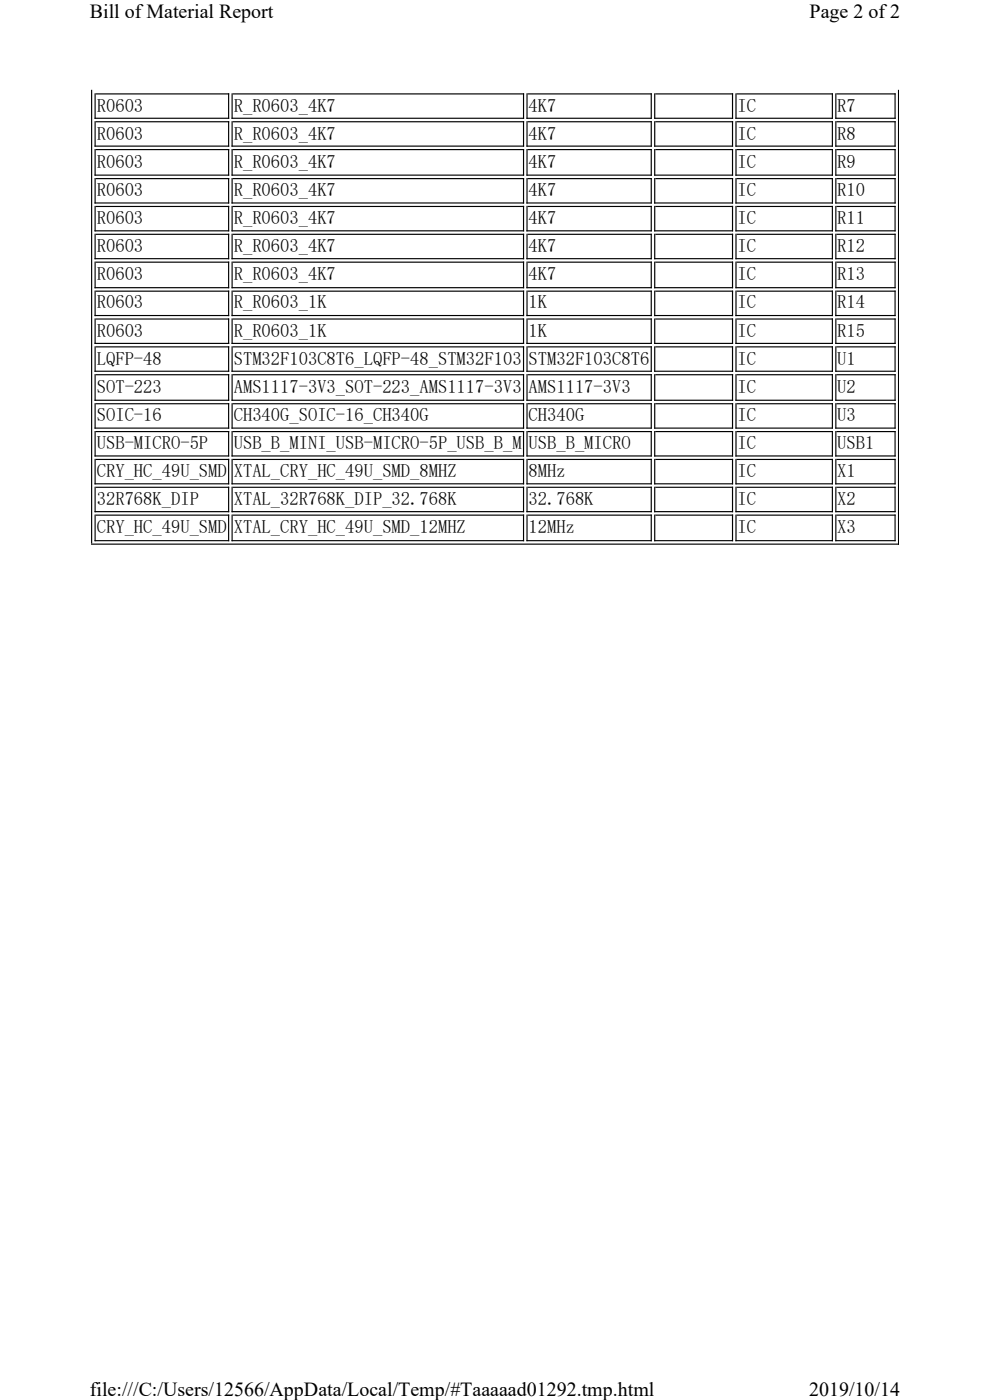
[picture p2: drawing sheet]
<svg xmlns="http://www.w3.org/2000/svg" width="210mm" height="297mm" viewBox="0 0 210 297" stroke-linecap="round" stroke-linejoin="round" font-family="sans-serif">
<defs><g id="words">
<g font-size="4.2">
<text x="19" y="3.8">Bill of Material Report</text>
<text x="171.6" y="3.8">Page 2 of2</text>
<text x="19" y="296">file:///C:/Users/12566/AppData/Local/Temp/#Taaaaad01292.tmp.html</text>
<text x="171.5" y="296">2019/10/14</text>
</g>
<g font-size="3.9">
<text x="20.5" y="23.7">R0603</text>
<text x="49.5" y="23.7">R_R0603_4K7</text>
<text x="112" y="23.7">4K7</text>
<text x="156.3" y="23.7">IC</text>
<text x="177.5" y="23.7">R7</text>
<text x="20.5" y="29.6">R0603</text>
<text x="49.5" y="29.6">R_R0603_4K7</text>
<text x="112" y="29.6">4K7</text>
<text x="156.3" y="29.6">IC</text>
<text x="177.5" y="29.6">R8</text>
<text x="20.5" y="35.6">R0603</text>
<text x="49.5" y="35.6">R_R0603_4K7</text>
<text x="112" y="35.6">4K7</text>
<text x="156.3" y="35.6">IC</text>
<text x="177.5" y="35.6">R9</text>
<text x="20.5" y="41.5">R0603</text>
<text x="49.5" y="41.5">R_R0603_4K7</text>
<text x="112" y="41.5">4K7</text>
<text x="156.3" y="41.5">IC</text>
<text x="177.5" y="41.5">R10</text>
<text x="20.5" y="47.5">R0603</text>
<text x="49.5" y="47.5">R_R0603_4K7</text>
<text x="112" y="47.5">4K7</text>
<text x="156.3" y="47.5">IC</text>
<text x="177.5" y="47.5">R11</text>
<text x="20.5" y="53.5">R0603</text>
<text x="49.5" y="53.5">R_R0603_4K7</text>
<text x="112" y="53.5">4K7</text>
<text x="156.3" y="53.5">IC</text>
<text x="177.5" y="53.5">R12</text>
<text x="20.5" y="59.4">R0603</text>
<text x="49.5" y="59.4">R_R0603_4K7</text>
<text x="112" y="59.4">4K7</text>
<text x="156.3" y="59.4">IC</text>
<text x="177.5" y="59.4">R13</text>
<text x="20.5" y="65.4">R0603</text>
<text x="49.5" y="65.4">R_R0603_1K</text>
<text x="112" y="65.4">1K</text>
<text x="156.3" y="65.4">IC</text>
<text x="177.5" y="65.4">R14</text>
<text x="20.5" y="71.4">R0603</text>
<text x="49.5" y="71.4">R_R0603_1K</text>
<text x="112" y="71.4">1K</text>
<text x="156.3" y="71.4">IC</text>
<text x="177.5" y="71.4">R15</text>
<text x="20.5" y="77.3">LQFP-48</text>
<text x="49.5" y="77.3">STM32F103C8T6_LQFP-48_STM32F103</text>
<text x="112" y="77.3">STM32F103C8T6</text>
<text x="156.3" y="77.3">IC</text>
<text x="177.5" y="77.3">U1</text>
<text x="20.5" y="83.3">SOT-223</text>
<text x="49.5" y="83.3">AMS1117-3V3_SOT-223_AMS1117-3V3</text>
<text x="112" y="83.3">AMS1117-3V3</text>
<text x="156.3" y="83.3">IC</text>
<text x="177.5" y="83.3">U2</text>
<text x="20.5" y="89.2">SOIC-16</text>
<text x="49.5" y="89.2">CH340G_SOIC-16_CH340G</text>
<text x="112" y="89.2">CH340G</text>
<text x="156.3" y="89.2">IC</text>
<text x="177.5" y="89.2">U3</text>
<text x="20.5" y="95.2">USB-MICRO-5P</text>
<text x="49.5" y="95.2">USB_B_MINI_USB-MICRO-5P_USB_B_M</text>
<text x="112" y="95.2">USB_B_MICRO</text>
<text x="156.3" y="95.2">IC</text>
<text x="177.5" y="95.2">USB1</text>
<text x="20.5" y="101.2">CRY_HC_49U_SMD</text>
<text x="49.5" y="101.2">XTAL_CRY_HC_49U_SMD_8MHZ</text>
<text x="112" y="101.2">8MHz</text>
<text x="156.3" y="101.2">IC</text>
<text x="177.5" y="101.2">X1</text>
<text x="20.5" y="107.1">32R768K_DIP</text>
<text x="49.5" y="107.1">XTAL_32R768K_DIP_32.768K</text>
<text x="112" y="107.1">32.768K</text>
<text x="156.3" y="107.1">IC</text>
<text x="177.5" y="107.1">X2</text>
<text x="20.5" y="113.1">CRY_HC_49U_SMD</text>
<text x="49.5" y="113.1">XTAL_CRY_HC_49U_SMD_12MHZ</text>
<text x="112" y="113.1">12MHz</text>
<text x="156.3" y="113.1">IC</text>
<text x="177.5" y="113.1">X3</text>
</g>
</g></defs>
<g fill="none" stroke="#000" stroke-width=".25">
<path d="M19.4 19v96.3M20.2 19.8v5.4M20.3 19.9h28.3M48.5 19.8v5.4M49.2 19.8v5.4M49.3 19.9h61.8M111 19.8v5.4M111.7 19.8v5.4M111.8 19.9h26.3M138 19.8v5.4M138.8 19.8v5.4M138.9 19.9h16.5"/>
<path d="M155.2 19.8v5.4M156 19.8v5.4M156.1 19.9h20.4M176.4 19.8v5.4M177.1 19.8v5.4M177.3 19.9h12.5M189.7 19.8v5.4M190.4 19v96.4M20 25.1h28.6M20 31h28.6M20 37.1h28.6M20.2 25.7v5.4"/>
<path d="M20.2 31.6v5.7M20.2 37.8v5.4M20.3 25.8h28.3M20.3 31.7h28.3M20.3 37.9h28.3M48.5 25.7v5.4M48.5 31.6v5.7M48.5 37.8v5.4M49.1 25.1h62M49.1 31h62M49.1 37.1h62M49.2 25.7v5.4"/>
<path d="M49.2 31.6v5.7M49.2 37.8v5.4M49.3 25.8h61.8M49.3 31.7h61.8M49.3 37.9h61.8M111 25.7v5.4M111 31.6v5.7M111 37.8v5.4M111.6 25.1h26.5M111.6 31h26.5M111.6 37.1h26.5M111.7 25.7v5.4"/>
<path d="M111.7 31.6v5.7M111.7 37.8v5.4M111.8 25.8h26.3M111.8 31.7h26.3M111.8 37.9h26.3M138 25.7v5.4M138 31.6v5.7M138 37.8v5.4M138.6 25.1h16.8M138.6 31h16.8M138.6 37.1h16.8M138.8 25.7v5.4"/>
<path d="M138.8 31.6v5.7M138.8 37.8v5.4M138.9 25.8h16.5M138.9 31.7h16.5M138.9 37.9h16.5M155.2 25.7v5.4M155.2 31.6v5.7M155.2 37.8v5.4M155.9 25.1h20.6M155.9 31h20.6M155.9 37.1h20.6M156 25.7v5.4"/>
<path d="M156 31.6v5.7M156 37.8v5.4M156.1 25.8h20.4M156.1 31.7h20.4M156.1 37.9h20.4M176.4 25.7v5.4M176.4 31.6v5.7M176.4 37.8v5.4M177 25.1h12.8M177 31h12.8M177 37.1h12.8M177.1 25.7v5.4"/>
<path d="M177.1 31.6v5.7M177.1 37.8v5.4M177.3 25.8h12.5M177.3 31.7h12.5M177.3 37.9h12.5M189.7 25.7v5.4M189.7 31.6v5.7M189.7 37.8v5.4M20 43h28.6M20 48.9h28.6M20 54.9h28.6M20.2 43.7v5.4"/>
<path d="M20.2 49.6v5.4M20.2 55.5v5.6M20.3 43.8h28.3M20.3 49.7h28.3M20.3 55.6h28.3M48.5 43.7v5.4M48.5 49.6v5.4M48.5 55.5v5.6M49.1 43h62M49.1 48.9h62M49.1 54.9h62M49.2 43.7v5.4"/>
<path d="M49.2 49.6v5.4M49.2 55.5v5.6M49.3 43.8h61.8M49.3 49.7h61.8M49.3 55.6h61.8M111 43.7v5.4M111 49.6v5.4M111 55.5v5.6M111.6 43h26.5M111.6 48.9h26.5M111.6 54.9h26.5M111.7 43.7v5.4"/>
<path d="M111.7 49.6v5.4M111.7 55.5v5.6M111.8 43.8h26.3M111.8 49.7h26.3M111.8 55.6h26.3M138 43.7v5.4M138 49.6v5.4M138 55.5v5.6M138.6 43h16.8M138.6 48.9h16.8M138.6 54.9h16.8M138.8 43.7v5.4"/>
<path d="M138.8 49.6v5.4M138.8 55.5v5.6M138.9 43.8h16.5M138.9 49.7h16.5M138.9 55.6h16.5M155.2 43.7v5.4M155.2 49.6v5.4M155.2 55.5v5.6M155.9 43h20.6M155.9 48.9h20.6M155.9 54.9h20.6M156 43.7v5.4"/>
<path d="M156 49.6v5.4M156 55.5v5.6M156.1 43.8h20.4M156.1 49.7h20.4M156.1 55.6h20.4M176.4 43.7v5.4M176.4 49.6v5.4M176.4 55.5v5.6M177 43h12.8M177 48.9h12.8M177 54.9h12.8M177.1 43.7v5.4"/>
<path d="M177.1 49.6v5.4M177.1 55.5v5.6M177.3 43.8h12.5M177.3 49.7h12.5M177.3 55.6h12.5M189.7 43.7v5.4M189.7 49.6v5.4M189.7 55.5v5.6M20 61h28.6M20 66.9h28.6M20 72.8h28.6M20 78.7h28.6"/>
<path d="M20.2 61.6v5.4M20.2 67.5v5.4M20.2 73.4v5.4M20.2 79.3v5.7M20.3 61.7h28.3M20.3 67.6h28.3M20.3 73.6h28.3M20.3 79.5h28.3M48.5 61.6v5.4M48.5 67.5v5.4M48.5 73.4v5.4M48.5 79.3v5.7"/>
<path d="M49.1 61h62M49.1 66.9h62M49.1 72.8h62M49.1 78.7h62M49.2 61.6v5.4M49.2 67.5v5.4M49.2 73.4v5.4M49.2 79.3v5.7M49.3 61.7h61.8M49.3 67.6h61.8M49.3 73.6h61.8M49.3 79.5h61.8"/>
<path d="M111 61.6v5.4M111 67.5v5.4M111 73.4v5.4M111 79.3v5.7M111.6 61h26.5M111.6 66.9h26.5M111.6 72.8h26.5M111.6 78.7h26.5M111.7 61.6v5.4M111.7 67.5v5.4M111.7 73.4v5.4M111.7 79.3v5.7"/>
<path d="M111.8 61.7h26.3M111.8 67.6h26.3M111.8 73.6h26.3M111.8 79.5h26.3M138 61.6v5.4M138 67.5v5.4M138 73.4v5.4M138 79.3v5.7M138.6 61h16.8M138.6 66.9h16.8M138.6 72.8h16.8M138.6 78.7h16.8"/>
<path d="M138.8 61.6v5.4M138.8 67.5v5.4M138.8 73.4v5.4M138.8 79.3v5.7M138.9 61.7h16.5M138.9 67.6h16.5M138.9 73.6h16.5M138.9 79.5h16.5M155.2 61.6v5.4M155.2 67.5v5.4M155.2 73.4v5.4M155.2 79.3v5.7"/>
<path d="M155.9 61h20.6M155.9 66.9h20.6M155.9 72.8h20.6M155.9 78.7h20.6M156 61.6v5.4M156 67.5v5.4M156 73.4v5.4M156 79.3v5.7M156.1 61.7h20.4M156.1 67.6h20.4M156.1 73.6h20.4M156.1 79.5h20.4"/>
<path d="M176.4 61.6v5.4M176.4 67.5v5.4M176.4 73.4v5.4M176.4 79.3v5.7M177 61h12.8M177 66.9h12.8M177 72.8h12.8M177 78.7h12.8M177.1 61.6v5.4M177.1 67.5v5.4M177.1 73.4v5.4M177.1 79.3v5.7"/>
<path d="M177.3 61.7h12.5M177.3 67.6h12.5M177.3 73.6h12.5M177.3 79.5h12.5M189.7 61.6v5.4M189.7 67.5v5.4M189.7 73.4v5.4M189.7 79.3v5.7M20 84.9h28.6M20 90.8h28.6M20 96.7h28.6M20.2 85.5v5.4"/>
<path d="M20.2 91.4v5.4M20.2 97.3v5.4M20.3 85.6h28.3M20.3 91.5h28.3M20.3 97.4h28.3M48.5 85.5v5.4M48.5 91.4v5.4M48.5 97.3v5.4M49.1 84.9h62M49.1 90.8h62M49.1 96.7h62M49.2 85.5v5.4"/>
<path d="M49.2 91.4v5.4M49.2 97.3v5.4M49.3 85.6h61.8M49.3 91.5h61.8M49.3 97.4h61.8M111 85.5v5.4M111 91.4v5.4M111 97.3v5.4M111.6 84.9h26.5M111.6 90.8h26.5M111.6 96.7h26.5M111.7 85.5v5.4"/>
<path d="M111.7 91.4v5.4M111.7 97.3v5.4M111.8 85.6h26.3M111.8 91.5h26.3M111.8 97.4h26.3M138 85.5v5.4M138 91.4v5.4M138 97.3v5.4M138.6 84.9h16.8M138.6 90.8h16.8M138.6 96.7h16.8M138.8 85.5v5.4"/>
<path d="M138.8 91.4v5.4M138.8 97.3v5.4M138.9 85.6h16.5M138.9 91.5h16.5M138.9 97.4h16.5M155.2 85.5v5.4M155.2 91.4v5.4M155.2 97.3v5.4M155.9 84.9h20.6M155.9 90.8h20.6M155.9 96.7h20.6M156 85.5v5.4"/>
<path d="M156 91.4v5.4M156 97.3v5.4M156.1 85.6h20.4M156.1 91.5h20.4M156.1 97.4h20.4M176.4 85.5v5.4M176.4 91.4v5.4M176.4 97.3v5.4M177 84.9h12.8M177 90.8h12.8M177 96.7h12.8M177.1 85.5v5.4"/>
<path d="M177.1 91.4v5.4M177.1 97.3v5.4M177.3 85.6h12.5M177.3 91.5h12.5M177.3 97.4h12.5M189.7 85.5v5.4M189.7 91.4v5.4M189.7 97.3v5.4M19.3 115.4h171.2M20 102.6h28.6M20 108.5h28.6M20 114.6h28.6"/>
<path d="M20.2 103.2v5.4M20.2 109.1v5.7M20.3 103.3h28.3M20.3 109.2h28.3M48.5 103.2v5.4M48.5 109.1v5.7M49.1 102.6h62M49.1 108.5h62M49.1 114.6h62M49.2 103.2v5.4M49.2 109.1v5.7M49.3 103.3h61.8"/>
<path d="M49.3 109.2h61.8M111 103.2v5.4M111 109.1v5.7M111.6 102.6h26.5M111.6 108.5h26.5M111.6 114.6h26.5M111.7 103.2v5.4M111.7 109.1v5.7M111.8 103.3h26.3M111.8 109.2h26.3M138 103.2v5.4M138 109.1v5.7"/>
<path d="M138.6 102.6h16.8M138.6 108.5h16.8M138.6 114.6h16.8M138.8 103.2v5.4M138.8 109.1v5.7M138.9 103.3h16.5M138.9 109.2h16.5M155.2 103.2v5.4M155.2 109.1v5.7M155.9 102.6h20.6M155.9 108.5h20.6M155.9 114.6h20.6"/>
<path d="M156 103.2v5.4M156 109.1v5.7M156.1 103.3h20.4M156.1 109.2h20.4M176.4 103.2v5.4M176.4 109.1v5.7M177 102.6h12.8M177 108.5h12.8M177 114.6h12.8M177.1 103.2v5.4M177.1 109.1v5.7M177.3 103.3h12.5"/>
<path d="M177.3 109.2h12.5M189.7 103.2v5.4M189.7 109.1v5.7"/>
</g>
<g fill="#fff">
<path d="M19 0h171.8v4.7h-171.8z" fill-rule="evenodd"/>
<path d="M19 292.3h171.8v4.6h-171.8z" fill-rule="evenodd"/>
</g>
<use href="#words"/>
</svg>
